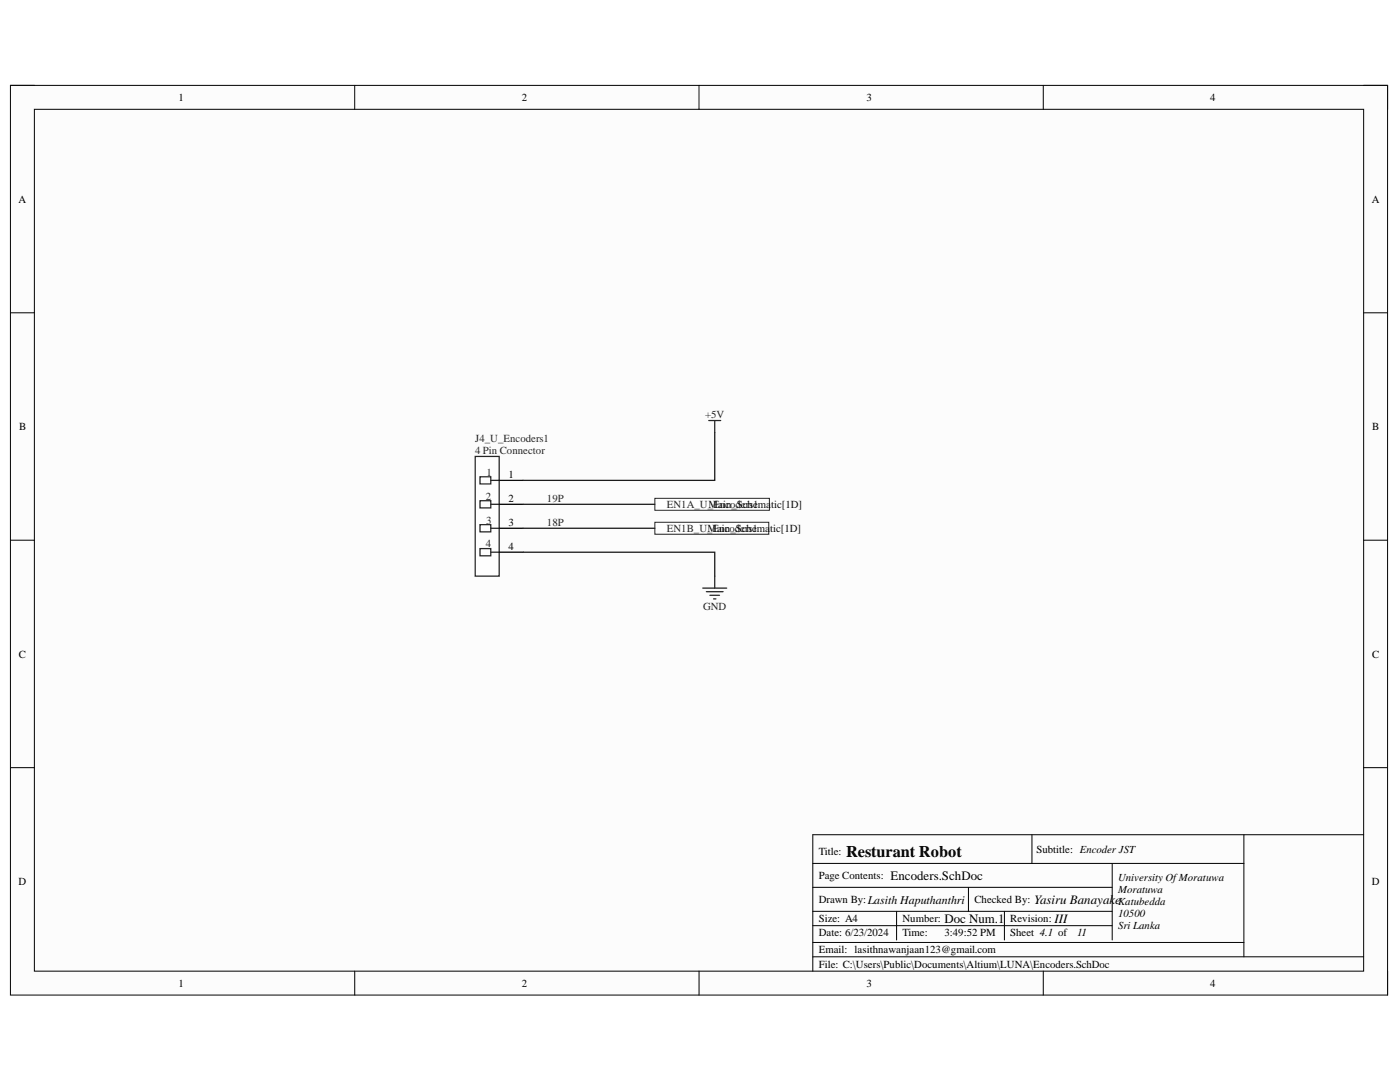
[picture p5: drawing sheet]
<svg xmlns="http://www.w3.org/2000/svg" width="279mm" height="216mm" viewBox="0 0 279 216" stroke-linecap="round" stroke-linejoin="round" font-family="sans-serif">
<defs><g id="words">
<text font-size="3.3" x="168.9" y="171">Resturant Robot</text>
<g font-size="2.6">
<text x="177.7" y="175.5">Encoders.SchDoc</text>
<text x="188.5" y="184.1">Doc Num.1</text>
<text x="206.4" y="180.3">Yasiru Banayake</text>
<text x="210.5" y="184.1">III</text>
</g>
<g font-size="2.2">
<text x="35.6" y="20.1">1</text>
<text x="104.1" y="20.1">2</text>
<text x="173" y="20.1">3</text>
<text x="241.5" y="20.1">4</text>
<text x="3.7" y="40.4">A</text>
<text x="273.8" y="40.4">A</text>
<text x="3.8" y="85.8">B</text>
<text x="273.9" y="85.8">B</text>
<text x="101.5" y="95.4">1</text>
<text x="101.5" y="100.1">2</text>
<text x="101.5" y="104.9">3</text>
<text x="101.5" y="109.7">4</text>
<text x="3.8" y="131.2">C</text>
<text x="273.8" y="131.2">C</text>
<text x="163.4" y="170.6">Title:</text>
<text x="206.9" y="170.1">Subtitle: Encoder JST</text>
<text x="3.7" y="176.6">D</text>
<text x="163.4" y="175.4">Page Contents:</text>
<text x="223.1" y="175.9">University OfMoratuwa</text>
<text x="223.1" y="178.3">Moratuwa</text>
<text x="273.8" y="176.6">D</text>
<text x="163.4" y="184">Size: A4</text>
<text x="163.4" y="180.2">Drawn By:Lasith Haputhanthri</text>
<text x="180.1" y="184">Number:</text>
<text x="194.5" y="180.2">Checked By:</text>
<text x="201.6" y="184">Revision:</text>
<text x="223.1" y="180.6">Katubedda</text>
<text x="223.1" y="183">10500</text>
<text x="223.1" y="185.4">Sri Lanka</text>
<text x="163.4" y="186.9">Date: 6/23/2024</text>
<text x="163.4" y="190.2">Email: lasithnawanjaan123@gmail.com</text>
<text x="180.1" y="186.9">Time:</text>
<text x="188.5" y="186.9">3:49:52 PM</text>
<text x="201.6" y="186.9">Sheet 4.1 of</text>
<text x="215" y="186.9">11</text>
<text x="35.6" y="196.9">1</text>
<text x="104.1" y="196.9">2</text>
<text x="163.4" y="193.1">File: C:\Users\Public\Documents\Altium\LUNA\Encoders.SchDoc</text>
<text x="173" y="196.9">3</text>
<text x="241.5" y="196.9">4</text>
</g>
<g font-size="2.2" fill="#262626">
<text x="140.7" y="83.4">+5V</text>
<text x="94.8" y="88.2">J4_U_Encoders1</text>
<text x="94.8" y="90.6">4 Pin Connector</text>
<text x="97.1" y="94.9">1</text>
<text x="96.9" y="99.7">2</text>
<text x="109.2" y="100.1">19P</text>
<text x="133.1" y="101.3">EN1A_U_Encoders1</text>
<text x="97" y="104.5">3</text>
<text x="109.2" y="104.9">18P</text>
<text x="133.1" y="106.1">EN1B_U_Encoders1</text>
<text x="96.9" y="109.2">4</text>
<text x="140.3" y="121.7">GND</text>
</g>
<g font-size="2.2" fill="#0e0e0e">
<text x="141.4" y="101.3">Main_Schematic[1D]</text>
<text x="141.2" y="106.1">Main_Schematic[1D]</text>
</g>
</g></defs>
<path d="M2.1 17h274.8v181.6h-274.8z" fill-rule="evenodd" fill="#fcfcfc"/>
<path d="M2.1 17h274.8v181.6h-274.8z" fill="none" stroke="#000" stroke-width=".2"/>
<path d="M6.9 21.8h265.2v172h-265.2z" fill-rule="evenodd" fill="#fcfcfc"/>
<g fill="none" stroke="#000" stroke-width=".2">
<path d="M2.1 17h4.8M70.8 17v4.8M139.5 17v4.8M208.2 17v4.8M272.1 17h4.8v4.8M6.9 21.8h265.2v172h-265.2zM2.1 62.4h4.8M272.1 62.4h4.8M2.1 107.8h4.8M272.1 107.8h4.8M2.1 153.2h4.8M272.1 153.2h4.8"/>
<path d="M162.2 177.1h59.8M162.2 172.3h86M193.3 177.1v4.7M205.9 166.6v5.7M222 172.3v15.3M248.2 166.6v24.3M272.1 166.6h-109.9v27.2M70.8 193.8v4.8M139.5 193.8v4.8M162.2 181.8h59.8M162.2 184.7h59.8M162.2 188.1h86"/>
<path d="M162.2 190.9h109.9M178.9 181.8v5.8M200.5 181.8v5.8M208.2 193.8v4.8M276.9 193.8v4.8"/>
</g>
<path d="M94.8 91.1h4.8v23.9h-4.8z" fill-rule="evenodd" fill="#fefefe"/>
<path d="M94.8 91.1h4.8v23.9h-4.8z" fill="none" stroke="#262626" stroke-width=".25"/>
<path d="M95.8 95.1h2.1v1.5h-2.1z" fill-rule="evenodd" fill="#fefefe"/>
<path d="M95.8 95.1h2.1v1.5h-2.1zM97.9 95.9h1.7" fill="none" stroke="#262626" stroke-width=".25"/>
<path d="M95.8 99.9h2.1v1.4h-2.1z" fill-rule="evenodd" fill="#fefefe"/>
<path d="M95.8 99.9h2.1v1.4h-2.1zM97.9 100.6h1.7" fill="none" stroke="#262626" stroke-width=".25"/>
<path d="M95.8 104.7h2.1v1.4h-2.1z" fill-rule="evenodd" fill="#fefefe"/>
<path d="M95.8 104.7h2.1v1.4h-2.1zM97.9 105.4h1.7" fill="none" stroke="#262626" stroke-width=".25"/>
<path d="M95.8 109.5h2.1v1.4h-2.1z" fill-rule="evenodd" fill="#fefefe"/>
<path d="M95.8 109.5h2.1v1.4h-2.1zM97.9 110.2h1.7" fill="none" stroke="#262626" stroke-width=".25"/>
<path d="M99.6 95.9h4.8M99.6 100.6h4.8M99.6 105.4h4.8M99.6 110.2h4.8" fill="none" stroke="#000" stroke-width=".25"/>
<path d="M130.7 99.4h22.8v2.4h-22.8z" fill-rule="evenodd" fill="#fefefe"/>
<path d="M130.7 99.4h22.8v2.4h-22.8z" fill="none" stroke="#262626" stroke-width=".2"/>
<path d="M130.7 104.2h22.7v2.4h-22.7z" fill-rule="evenodd" fill="#fefefe"/>
<path d="M130.7 104.2h22.7v2.4h-22.7z" fill="none" stroke="#262626" stroke-width=".2"/>
<path d="M141.4 83.9h2.4M142.6 83.9v2.4M140.3 117.4h4.7M141 118.1h3.3M141.7 118.8h1.9M142.4 119.5h.5M142.6 115v2.4" fill="none" stroke="#262626" stroke-width=".25"/>
<path d="M142.6 86.3v9.6h-38.2M104.4 110.2h38.2v4.8M104.4 100.6h26.3M104.4 105.4h26.3" fill="none" stroke="#1c1c1c" stroke-width=".25"/>
<use href="#words"/>
</svg>
